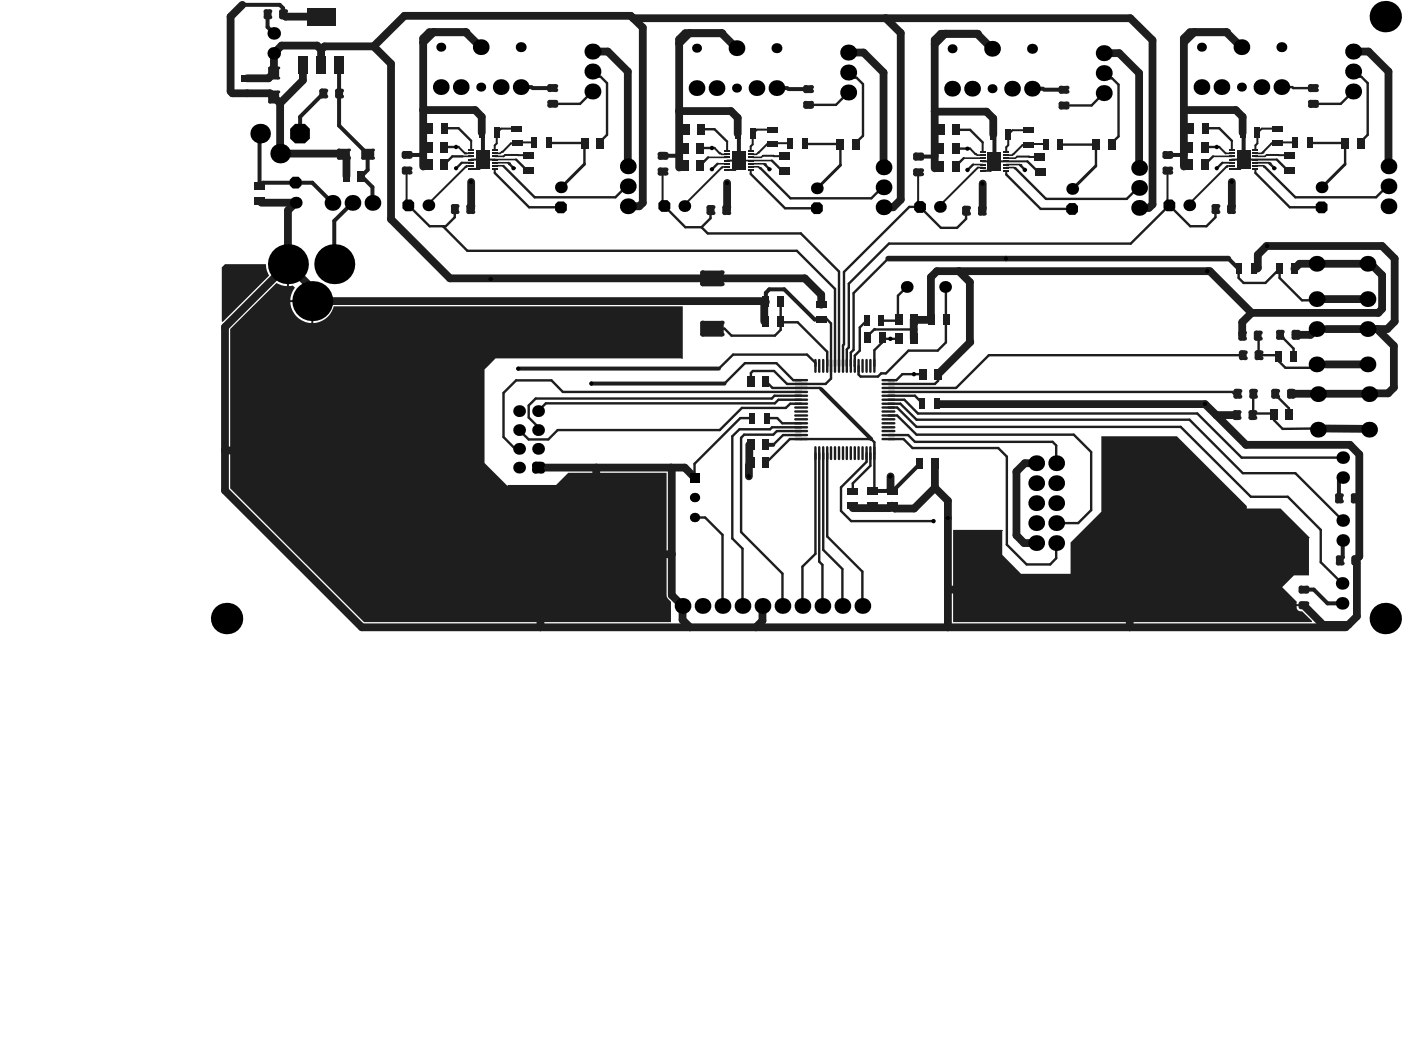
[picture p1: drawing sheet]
<svg xmlns="http://www.w3.org/2000/svg" width="149mm" height="111mm" viewBox="0 0 149 111" stroke-linecap="round" stroke-linejoin="round" font-family="sans-serif">
<g fill="#1e1e1e">
<path d="M23.5 28.3l.3-.4h4.3a2.11 2.11 0 0 0 .4 1.2l-4.9 4.9h-.1z"/>
<path d="M100.8 56h5.2l.1 .1-.1 .1v2.5l2 2h5.2v-3.3l3.3-3.3v-8h8l7.4 7.4v.3h3.6l3.1 3.1-.1 .1v3.9h-1.6l-1.3 1.2 1.6 1.5v.3h.7v.2h-.7a.48 .48 0 0 0 .5 .6l1.1 1v.1h-38z"/>
<path d="M30.4 27.9h.2v2.4l.4-.1 .2 .2v.1a2.23 2.23 0 0 0-.5 1.2h2.3v.1h.1v2.4a2.32 2.32 0 0 0 2.2-1.8h36.9v5.5h-19.8l-1.1 1.2v9.9l2.4 2.4 .1-.1h5l1.3-1.3h10.4v12.9l.2 .5 .3 .2v2.2h-32.5l-14.2-14.1v-16.9l5-4.9 .4 .3 .7 .1zM30.7 32a2.31 2.31 0 0 0 2.2 2.2v-2.2z"/>
</g>
<path d="M27.5 14.1v.1M30 .9v.6M31.7 12.4v1.7M35.9 9.9v3.4M35.9 6.9h.1M39.4 19.8v1.7M35.4 23.4v4.5M81 31v.9M81 47h.8M94.4 51.9h.1" fill="none" stroke="#1e1e1e" stroke-width=".42"/>
<path d="M29 5.6v2.1l-.6 .6M32 6.9v1.6M33.5 4.8l.5 .5v1.6M125.2 4.1v.4M94.4 53.5l.2 .3M145.6 41.6h-.1" fill="none" stroke="#1e1e1e" stroke-width=".82"/>
<g fill="none" stroke="#1e1e1e" stroke-width=".25">
<path d="M45.4 15.5h.1M48.8 17.2l-.5 .5M51 14l.1 .2M51.1 17.5l-.4 .4M53.8 17.3h.1M53.8 17.3l.5 .5M54.3 17.8h.1M55.7 18h.2M56.2 9.2l.1 .1M56.5 15.1v.1M58.1 15.1h.1M59.3 19.8h.1"/>
<path d="M62.7 7.6l.5 .5M72.4 15.7h.1M75.9 17.3l-.5 .5M78 14.2l.2 .1M78.2 17.6l-.5 .4M80.9 17.4h.1M80.9 17.4l.5 .5M81.4 17.9h.1M82.8 18.1h.2M83.3 9.3l.1 .1M85.2 15.1v.1M86.4 19.9h.1"/>
<path d="M89.7 7.7l.6 .5M99.4 15.7h.1M102.9 17.4l-.5 .5M105.1 14.2l.1 .1M105.2 17.6l-.4 .5M107.9 17.5h.1M107.9 17.5l.5 .5M108.4 18h.1M109.8 18.2h.2M110.3 9.4l.1 .1M113.4 20h.1M116.8 7.7l.5 .6"/>
<path d="M125.2 16.3v.1M125.8 15.5h.1M131.4 14l.2 .2M133.7 17.6h.1M134.8 17.8h.1M136.7 9.2l.1 .1M137 15.1v.1M138.6 15.1h.1M139.8 19.8h.1M142.3 15.1h.1M142.3 17.3v.1M143.1 7.6l.6 .5h.3"/>
<path d="M144 15v.1M66.2 21.7l.2 .1M74.2 24l.7 .7M79.6 39.2l-.2 .2v.9M86.3 38.4v.3M89.3 36.4l-.1 .1M89.8 36.7l-.2 .3M90.8 39.6l.2 .2M92.5 34.8h.1M93.3 21.8l.2 .1M93.3 36.2l-.8 .8M93.7 39.5h-.5l-.3 .3"/>
<path d="M94.2 35.8h.9M99.2 39.6v.7M100 30.3l.1 .1M100.1 36.2l-.9 .9M120.3 21.9l.2 .1M123.7 21.7h.1M135.1 37.6l.2 .1v.5M140.1 31.6l-.1 .2M146.7 21.7l.2 .1M56.9 45.1v.4M57.7 42.7l-.8 .8M62.5 40.6h.1"/>
<path d="M81.7 45.2l-.2 .2M82.2 44.2l.5 .6M83.9 40.2h.9M86.7 41l.2 .2M90.2 51.1v.8M91.7 47.9v.9M94 40.2h.8M94 43.9h.9M94 42.7h1.2M94 43.1h.9M96.1 46l.7 .7M111.3 46.7l.4 .4"/>
<path d="M130.3 41.5l.6 .5M132.6 41.7h.1M134.7 43.7l.1 .1M134.8 44.4l.9 1M134.9 41.6v.1M136.4 43.2v.6"/>
</g>
<g fill="none" stroke="#1e1e1e" stroke-width=".21">
<path d="M48.5 15.5l.8 .7M49.3 17.6h.1M52.3 18v.3M52.5 14v1.2M53.4 16.4h1.4M53.8 17.2v.1M54.8 15.1l-.1 .1h-.7M66.3 19.7h.1M75.6 15.7l.6 .5M76.3 17.7h.1M79.4 15.5v.4M79.4 18v.4"/>
<path d="M80.7 16.5h1.2M93.3 19.8h.2M102.6 15.7l.7 .6M106.4 15.6v.4M106.4 18.1v.4M107.2 16.3h.1M107.6 16.6h1.3M120.4 19.9h.1M129.7 17.6h.1M133 14v1.2M133.6 16.1h.1M135.2 16.4h.1"/>
<path d="M135.3 15.1l-.2 .1M146.7 19.7h.2M123.5 21.5l.2 .2M123.7 21.7h.1"/>
</g>
<g fill="none" stroke="#1e1e1e" stroke-width=".17">
<path d="M49.3 16.2h.1M49.4 17.6h-.1M53.1 16.1l-.2 .1h-.6M76.2 16.2l.1 .1M76.5 17.7h-.1M79.4 17.6h.8M80.2 16.1l-.2 .2h-.4M80.7 16.5l-.2 .1M80.8 17.3l.1 .1M103.3 16.3l.1 .1M106.4 17.7h.9M107.2 16.3l-.1 .1h-.7"/>
<path d="M107.9 17.4v.1M129.7 16.2h.6M130.3 17.6h-.5h-.1M133.6 16.1l-.1 .1M133.6 17.5l.1 .1M134 16.4l-.2 .1"/>
</g>
<path d="M134.2 17.2l.1 .1" fill="none" stroke="#1e1e1e" stroke-width=".19"/>
<circle cx="45.9" cy="3.4" r=".41" fill="#1e1e1e"/>
<path d="M45.4 3.4h.5" fill="none" stroke="#1e1e1e" stroke-width=".82"/>
<path d="M47.9 16.5l-.9 .9M46.9 23.9h.3" fill="none" stroke="#1e1e1e" stroke-width=".25"/>
<circle cx="49.2" cy="3.4" r=".41" fill="#1e1e1e"/>
<path d="M51.1 16.9v.6M63.5 8.1l.7 .7M74.9 16.6l-.8 .9" fill="none" stroke="#1e1e1e" stroke-width=".25"/>
<path d="M51 12.4v1.6M72.5 3.5h.4M68 21.5l-.4 .3M71 49.5h.1M71.1 58.6v4.3M57.2 65.3v1" fill="none" stroke="#1e1e1e" stroke-width=".82"/>
<path d="M52.5 15.2l-.2 .2v.4M53 13.6l-.5 .4" fill="none" stroke="#1e1e1e" stroke-width=".21"/>
<circle cx="76.3" cy="3.5" r=".41" fill="#1e1e1e"/>
<g fill="none" stroke="#1e1e1e" stroke-width=".25">
<path d="M78.2 17v.6M83.6 15.1v.2M90.6 8.2l.7 .7M82.6 31.9v3M87.4 33.7l.5 .5M87.5 37.2v1.5M87.9 38.7v1.3l-.6 .6M89.6 37v1.7M90.3 37l-.3 .3v1.4M90.8 38.7v.9M91.7 33.9l-.7 .7M92.5 37v1.7"/>
<path d="M93.3 35.7v.5M95 31.3v2.6M100.1 30.4v5.8M78.2 45.4l-.7 .7M81 40.3l.7 .7M89 51.5v2.5l1 1.1M92.5 46.8v1.1"/>
</g>
<path d="M78 12.5v1.7M80.8 31.9v2.1M80.9 31.8l.1 .1M96.7 33.8v2M79.3 47v2" fill="none" stroke="#1e1e1e" stroke-width=".82"/>
<path d="M80.1 13.7l-.5 .5v1.1l-.2 .2M81.9 15.1l-.2 .2h-.6M97.1 18.2v3.5" fill="none" stroke="#1e1e1e" stroke-width=".21"/>
<path d="M81.4 30.6l-.4 .4" fill="none" stroke="#1e1e1e" stroke-width=".42"/>
<circle cx="100" cy="3.6" r=".41" fill="#1e1e1e"/>
<path d="M99.5 3.6h.5" fill="none" stroke="#1e1e1e" stroke-width=".82"/>
<path d="M101.9 16.7l-.8 .9" fill="none" stroke="#1e1e1e" stroke-width=".25"/>
<circle cx="103.4" cy="3.6" r=".41" fill="#1e1e1e"/>
<g fill="none" stroke="#1e1e1e" stroke-width=".25">
<path d="M44.8 16.3l-.1 .1M47.9 16.5h1M48.5 13.6l1.3 1.3M54.6 16.9l1.1 1.1M61.8 15.1h.1M61.8 17.3v.1M62.7 9.7l-1.3 1.3M63.2 8.1h.3M64.2 8.8v5.5l-.7 .7v.1M66.3 19.7l-1.2 1.2M71.8 16.4v.1M75.6 13.7l1.3 1.3"/>
<path d="M80.4 17.8h.1M81.7 17l1.1 1.1M88.9 15.2h.1M88.9 17.4v.1M89.7 9.8l-1.3 1.3M90.3 8.2h.3M91.3 8.9v5.5l-.8 .7v.1M93.3 19.8l-1.1 1.2M98.9 16.5l-.1 .1M102.6 13.7l1.3 1.4M105.2 17.1v.5M107.4 17.8h.1"/>
<path d="M108.7 17.1l1.1 1.1M110.6 15.2v.2M112.2 15.2v.1M115.9 15.3h.1M115.9 17.5v.1M116.8 9.8l-1.3 1.4M117.3 8.3h.3l.7 .7v5.4l-.7 .7v.2M120.4 19.9l-1.2 1.1M128.3 16.5l-.8 .9M129.3 17.2l-.5 .5M131.6 16.9v.6l-.4 .4M134.3 17.3h.1"/>
<path d="M134.3 17.3l.5 .5M135.5 9.2h1.2M136.2 18h.2M136.8 9.3h2.1M138.9 11h2.9M142.3 15.1v2.2M144.7 14.3l-.7 .7M45.4 23.9h1.5M56 21.9h3.3M72.5 24h1.7M75.3 34.8h1.3l.8 .7M77.6 37.5l-1.6 1.5"/>
<path d="M78.8 38.4l-2.2 2.2M81.9 39.2l1.4 1.4h4M82.1 38.4l1.8 1.8M82.6 34.9l-.6 .6M82.7 34.1h1.7M83 22h3.4M85.4 37.5l.9 .9M86.8 33.7h.6M87.9 34.2v4.5M88.3 30.6v8.1M89.2 36.5v2.2M89.3 28.8v7.6"/>
<path d="M89.8 30v6.7M90.3 31v6M91 34.6v2.5l-.6 .5v1.1M91 39.8h1.9M92.5 34.8l-.7 .8M93.5 35.8h.7M95.9 30.3l-.9 1M96.1 37.1h3.1M96.2 21.9h1.1M97.3 21.9h.1M97.7 39.6h-2.2l-.7 .6M99.5 24.1h1.7"/>
<path d="M102.2 22.3v.8M110.1 22.1h3.3M125.9 23.9h1.7M128.6 22.1v.9M131 29.4l.6 .5h2.3M133.1 35.5v.1v2h2M135.3 38.2l.7 .7M135.4 28.4v1M136.4 21.9h3.4M136.8 36.9v.8M137.7 31.8h2.3M139.3 34.8h1"/>
<path d="M140.3 38.5l-.4 .4M54.6 40.2h3.7l1.2 1.3M54.9 45.5l1 1h2.1l1-1M54.9 47.5h-.1v.3M56.7 42.2l-.8 .7v1.3l1 .9M74.6 54.7l1.8 1.9v7.5M77.5 46.1v10.9l1 1M78.3 44.2h1.2M78.7 46l-.3 .3v10M81.7 45.2h3.1M81.7 41h5M82.7 44.8h2.1"/>
<path d="M83.6 46.4h1.2M84.8 46h-2l-1 1M84.8 45.6h-2.6l-.4 .4M84.8 42.7h-1.2l-.5 .4M84.8 42.3h-2.5l-.3 .4M84.8 41.9h-2.9l-.2 .3M86.3 47.9v10.7l-1.4 1.3v4.2M86.7 47.9v11.5l.3 .3M87.5 47.9v8.8M92.1 47.9v1.4M92.2 46.4l.3 .4M92.5 47.9v4"/>
<path d="M94.9 43.9l2.1 2.1M95.6 46.4l.9 1M96.8 41.9l.8 .8M99.2 40.3l-.3 .3M105.6 47.4l.9 .9v9.3M111.7 57.4v1.6l-.6 .7h-2.5M111.7 47.1v1.9M111.7 55.3h2.4M115.4 47.8v6.2M132.6 41.7v2h2.1M134.8 43.8v.6M139.5 45.3l-3.8 .1"/>
<path d="M139.7 56v3.5M82.8 60.7v3.4M89.1 60.2v3.9M91.2 60.5v3.6"/>
</g>
<g fill="none" stroke="#1e1e1e" stroke-width=".82">
<path d="M24.4 9.7l.2 .2h1.5M25.6 .5l-1.2 1.3M28.6 9.9l1 1M29.8 4.8l-.8 .8M30 1.5l.2 .3M34.3 4.9h5.2M36.3 16.2l.4 .4M45.4 3.4l-.6 .7v.4l1.1-1.1M49.2 3.4l1.7 1.6M49.8 19.2v2.9M50.3 11.6l.7 .8M62.7 5.5h1.6l2.1 2.1"/>
<path d="M66.7 1.7l.3 .2M68 2.9v18.6M72.5 3.5l-.7 .7v.4l1.1-1.1M76.3 3.5l1.6 1.6M76.9 19.3v2.9M77.3 11.7l.7 .8M89.7 5.6h1.7l2.1 2.1M99.5 3.6l-.6 .6v.5l1.1-1.1M103.4 3.6l1.5 1.6M103.9 19.4v2.9M104.4 11.8l.7 .7v1.7M116.8 5.6h1.6l2.1 2.1"/>
<path d="M121.9 4.3v17.3l-.4 .4M125.2 4.5v13.1M130.3 19.2v2.9M146.9 7.6v10M23.8 34.6v17.3M27.6 21.4h3.7l-.8 .9v5.6M33 30.5v1.3M86.9 31.2v1M99.1 28.7l-.6 .6v4.5h-1.8M102.6 36.2h.1M127.7 28.7h.3M133.1 28.3l-.1 .1"/>
<path d="M137.5 27.9l-.6 .5M144.7 27.9h.3M145.7 34.8h1.1M147.4 36.6v4.4l-.6 .6h-1.2M23.8 47.6h1.8M71 49.5h1.4M71.1 49.5v9.1h-1.8M79.2 49.2v1.2M90.2 53.7h3.9M96.7 53.8l2.2-2.2 1.4 1.4v1.8M143.5 59.4v5.8M143.8 48.1v10.8l-.4 .4"/>
<path d="M72.2 64.1v1.5l.8 .7M80.7 64.1v1.6l-.7 .6M119.5 65.3v1"/>
</g>
<g fill="none" stroke="#1e1e1e" stroke-width=".21">
<path d="M43 18v3.5l.2 .2M48.8 17.2h1M49.8 17.9h.9M49.8 16.9h2.5M49.8 14.9v.9M53.1 16.1h.1M53.2 17.5l.1 .1M53.4 16.4l-.1 .1M54.8 16.4h1.1M54.8 15.1h1.7M70.1 18.1v3.5l.2 .2M76.9 18h.8"/>
<path d="M76.9 17h1.3M76.9 15v.9M80.2 16.1h.1M81.9 16.5h1.1M81.9 15.1h1.7M103.9 18.1h.9M103.9 17.1h1.3M103.9 15.1v.9M107.1 13.8l-.4 .4v1.2l-.3 .2M108.9 16.6h1.1M110.6 15.2h-1.7l-.1 .2h-.6M123.5 18v3.5"/>
<path d="M129 15.5l.7 .7M130.3 14.9v.9M130.3 17.9h.9M130.3 16.9h4.8M132.8 18v.3M133.5 13.6l-.5 .4M134.5 15.2h.6M97.1 21.7l.2 .2M97.3 21.9h.1"/>
</g>
<g fill="none" stroke="#1e1e1e" stroke-width=".42">
<path d="M27.5 14.2v5.5l.3-.4h5.2M28.3 1.5v1.4l.7 .6M29.6 .5l.4 .4M35.9 6.9v3M38.9 16.3v1.7l-.7 .6 1.2 1.2M43 16.4h1.7M51.1 14.2v2.7M55.1 9.2h1.1M56.3 9.3h2.1M70.1 16.5h1.7M78.2 14.3v2.7M82.1 9.3h1.2"/>
<path d="M83.4 9.4h2.1M97.1 16.6h1.7M105.2 14.3v2.8M109.2 9.4h1.1M110.4 9.5h2.1M123.5 16.4h1.7M131.6 14.2v2.7M81.4 30.6h1.6l3.2 3.2h.7M92.5 51.9h1.9M142 57.2v1.7l-.3 .4M142 50.5l-.4 .4v1.8M137.9 62.4h1.1"/>
</g>
<g fill="none" stroke="#1e1e1e" stroke-width=".17">
<path d="M48.9 16.5h.9M49.3 16.2h.5M49.4 17.6h.4M52.3 17.2h1.5M52.3 17.5h.9M52.3 16.5h1M74.9 16.6h2M75.9 17.3h1M76.3 16.3h.6M76.5 17.7h.4M79.4 17.3h1.4M79.6 16.6h.9"/>
<path d="M80.2 17.6l.2 .2M101.9 16.7h2M102.9 17.4h1M103.4 16.4h.5M103.4 17.7h.5M106.4 17.4h1.5M107.3 17.7l.1 .1M107.6 16.6l-.2 .1h-1M132.8 17.5h.8M132.8 16.2h.7M132.8 16.5h1"/>
</g>
<path d="M129.3 17.2h1M132.8 17.2h1.4" fill="none" stroke="#1e1e1e" stroke-width=".19"/>
<circle cx="126.3" cy="3.4" r=".41" fill="#1e1e1e"/>
<path d="M125.2 4.1l.7-.7h.4l-1.1 1.1M129.7 3.4l1.6 1.6M130.7 11.6l.7 .8v1.6M132.4 33.1l-1 1v1.4M134 26l-.9 .9v1.4" fill="none" stroke="#1e1e1e" stroke-width=".82"/>
<path d="M129 13.6l1.3 1.3M131 28.4v1" fill="none" stroke="#1e1e1e" stroke-width=".25"/>
<path d="M129.9 27.3l1.1 1.1" fill="none" stroke="#1e1e1e" stroke-width=".42"/>
<path d="M133 15.2l-.2 .2v.4M133.5 13.6h1.6" fill="none" stroke="#1e1e1e" stroke-width=".21"/>
<circle cx="129.7" cy="3.4" r=".41" fill="#1e1e1e"/>
<g fill="none" stroke="#1e1e1e" stroke-width=".82">
<path d="M24.4 1.8v7.9M26.1 9.9h2.5M26.1 8.3h2.3M29.8 4.8h3.7M30.2 1.8h3.8M32 8.5l-2.4 2.4v5.3h6.7M34.3 4.9l-.3 .4M36.7 16.6v2M44.8 4.5v13.1M44.8 11.6h5.5M45.9 3.4h3.3M66.4 7.6v10"/>
<path d="M66.7 1.7h-23.9l-3.3 3.2 1.9 1.8v16.5l6.2 6.2h37.5l1.8 1.8M68 2.9l-1-1h52.6l2.3 2.4M71.8 4.6v13.1M71.8 11.7h5.5M72.9 3.5h3.4M93.5 7.7v10M93.7 1.9l1.6 1.6v17.6l-.8 .8h-1M98.9 4.7v13.1M98.9 11.8h5.5M100 3.6h3.4M120.5 7.7v10.1M125.2 11.6h5.5"/>
<path d="M126.3 3.4h3.4M143.1 5.5h1.7l2.1 2.1M33 30.5l-2.5-2.6-6.7 6.7M33 31.8h47.9M66.4 21.8h1.2M99.1 28.7h28.6M101.4 28.7l1.2 1.1v6.4M102.6 36.2l-3.4 3.4M120.5 22h1M134 26h12.2l1.3 1.3v6.7l-.7 .8M137.5 27.9h7.2M139.3 34.8l-.7 .6h-1.6"/>
<path d="M140.1 31.6h4.5M140.3 34.8h5.4l1.7 1.8M140.3 38.5h4.5M145 27.9l1.2 1.2v3.6l-.4 .4h-13.4l-4.4-4.4M23.8 51.9l14.5 14.4h104.1M56.9 49.5h14.1M63.1 49.5v1.8M72.4 49.5l1.1 1M94.2 50.4v1.4l.2 .1M94.4 53.5l-.3 .2M94.6 53.8h2.1M98.9 49.1v2.5"/>
<path d="M99.2 42.7h28.3l1.2 1.2M100.3 54.8v11.5M109.6 49h-1.2l-.9 .9v6.7l.8 .8h1.3M128.7 43.9l3.1 3.1h11l1 1.1M128.7 43.9h2.1M136.6 41.6h8.9M139.5 45.3l5.3 .1M71.1 62.9l1.1 1.2M100.3 62.4h1M137.9 64l2.1 2.1h2.6l.9-.9"/>
</g>
<g fill="none" stroke="#1e1e1e" stroke-width=".25">
<path d="M47 15.5h1.5M47.1 13.6h1.4M52.3 18.3l3.7 3.6M53.3 17.6l3.3 3.3h8.5M58.1 15.1h3.7M58.4 11h3M61.8 15.1v2.2l-2.5 2.5M61.8 17.4l-2.4 2.4M74.1 15.7h1.5M74.1 13.7h1.5M79.4 18.4l3.6 3.6M80.4 17.8l3.2 3.2h8.6"/>
<path d="M85.2 15.2h3.7v2.2l-2.5 2.5M85.5 11.1h2.9M88.9 17.5l-2.4 2.4M101.1 15.7h1.5M101.2 13.7h1.4M106.4 18.5l3.7 3.6M107.4 17.8l3.2 3.2h8.6M112.2 15.3h3.7v2.2l-2.5 2.5M112.5 11.2h3M115.9 17.6l-2.4 2.4M127.5 15.5h1.5M127.5 13.6h1.5"/>
<path d="M132.8 18.3l3.6 3.6M133.8 17.6l3.2 3.3h8.6l1.1-1.2M135.1 16.9l1.1 1.1M138.6 15.1h3.7M142.3 17.4l-2.4 2.4M142.3 17.3l-2.5 2.5M143.1 9.7l-1.3 1.3M144 8.1l.7 .7v5.5M43.2 21.7l2.2 2.2M46.9 23.9l2.5 2.6h34.9l4 4.1M48.1 22.1v.9l-.9 .9M70.3 21.8l2.2 2.2"/>
<path d="M74.9 24.7h9.8l4.1 4v10M75.2 22.2v.9l-1 .9M77.4 35.5h4.6M77.6 37.5h7.8M78.8 38.4h3.3M79.6 39.2h2.3M84.4 34.1l3.1 3.1M92.6 34.8h4.1M93.2 33.9h1.8M94 27.3l-3.7 3.7M96.1 37.1l-2.4 2.4M96.2 21.9l-6.9 6.9"/>
<path d="M97.3 21.9l2.2 2.2M102.2 23.1l-1 1M125.9 23.9l-2.2-2.2-4.1 4.1h-25.6l-4.2 4.2M128.6 23l-1 .9M131.5 37.6h-26.9l-3.5 3.4h-7.1M135.4 29.4l2.3 2.4M135.4 28.4l-1.5 1.5M135.4 35.4l1.4 1.5M136 38.9h3.9M54.6 40.2l-1.3 1.4v4.6l1.5 1.6M56.7 42.2h25M57.7 42.7h24.3"/>
<path d="M59.5 41.5h25.3M73.5 54.7h1.1M78.2 45.4h3.3M78.3 44.2l-4.8 4.9v1.4M78.4 56.3l4.4 4.4M78.5 58v6.1M78.7 46h3.1M81.1 44.2h1.1M83.1 43.1h-4.6l-2.4 2.4h-17.1M83.6 46.4l-2.6 2.6M84.8 46.4h7.4M87 59.7v4.4"/>
<path d="M87.1 47.9v10.3l2 2M87.5 56.7l3.7 3.8M90 55.1h8.8M91.7 48.8l-2.7 2.7M92.1 49.3l-1.9 1.8M94 42.3h1.7l1.4 1.4h29.6l4.6 4.7h10.7M94 46.4h1.6M94 46h2.1M94 41.9h2.8M94 40.6h4.9M94 41.5h36.3M94.9 43.1l2.1 2h27.9l7.4 7.4h3.9l3.5 3.5"/>
<path d="M95.2 42.7l1.8 1.7h28.8l5.7 5.6h5.5l5 5.1M96.5 47.4h9.1M96.8 46.7h14.5M97 46h16.6l1.8 1.8M106.5 57.6l2.1 2.1M115.4 54l-1.3 1.3M134.9 41.7l1.5 1.5M139.7 59.5l2.3 2.2"/>
</g>
<path d="M25.6 .5h4M33 19.3l2.2 2.2M34.2 9.9l-2.5 2.5M35.9 13.3l3 3M37.3 21.5l-1.9 1.9M54.8 39h21.2M62.6 40.6h14M86.9 41.2l5.3 5.2M97.3 49.1l-2.8 2.8M139 62.4l1.4 1.4h1.6" fill="none" stroke="#1e1e1e" stroke-width=".42"/>
<g fill="none" stroke="#1e1e1e" stroke-width=".21">
<path d="M49.3 17.6l-4 4M53 13.6h1.7M54 15.2l-.8 .9M76.3 17.7l-3.9 4M80.1 13.7h1.6M81.1 15.3l-.8 .8M103.4 17.7l-4 4M105.2 17.1h3.5M107.1 13.8h1.7M108.2 15.4l-1 .9M129.7 17.6l-3.9 4M134 16.4h1.2"/>
<path d="M134.5 15.2l-.9 .9M135.3 16.4h1.1M135.3 15.1h1.7"/>
</g>
<path d="M52.3 16.9h2.3M78.2 17h3.5M128.3 16.5h2" fill="none" stroke="#1e1e1e" stroke-width=".17"/>
<path d="M94 27.3h35.9" fill="none" stroke="#1e1e1e" stroke-width=".59"/>
<g fill="#000">
<circle cx="27.5" cy="14.1" r="1.04"/>
<circle cx="29" cy="3.5" r=".67"/>
<circle cx="29" cy="5.6" r=".67"/>
<circle cx="29.6" cy="16.2" r="1.04"/>
<circle cx="46.6" cy="9.2" r=".83"/>
<circle cx="46.6" cy="5" r=".48"/>
<circle cx="48.2" cy="15.6" r=".23"/>
<circle cx="48.2" cy="17.8" r=".22"/>
<circle cx="48.7" cy="9.2" r=".83"/>
<circle cx="49.8" cy="19.2" r=".23"/>
<circle cx="50.9" cy="5" r=".83"/>
<circle cx="50.9" cy="9.2" r=".48"/>
<circle cx="53" cy="9.2" r=".83"/>
<circle cx="54.3" cy="17.8" r=".23"/>
<circle cx="55.1" cy="9.2" r=".83"/>
<circle cx="55.1" cy="5" r=".53"/>
<circle cx="59.3" cy="19.8" r=".62"/>
<circle cx="62.7" cy="5.5" r=".85"/>
<circle cx="62.7" cy="9.7" r=".85"/>
<circle cx="62.7" cy="7.6" r=".85"/>
<circle cx="66.4" cy="19.7" r=".83"/>
<circle cx="66.4" cy="17.6" r=".83"/>
<circle cx="73.7" cy="9.3" r=".83"/>
<circle cx="73.7" cy="5.1" r=".48"/>
<circle cx="75.3" cy="15.7" r=".23"/>
<circle cx="75.3" cy="17.9" r=".23"/>
<circle cx="75.8" cy="9.3" r=".83"/>
<circle cx="76.9" cy="19.3" r=".23"/>
<circle cx="77.9" cy="5.1" r=".83"/>
<circle cx="77.9" cy="9.3" r=".48"/>
<circle cx="80" cy="9.3" r=".83"/>
<circle cx="81.4" cy="17.9" r=".22"/>
<circle cx="82.1" cy="9.3" r=".83"/>
<circle cx="82.1" cy="5.1" r=".53"/>
<circle cx="86.4" cy="19.9" r=".62"/>
<circle cx="89.7" cy="7.7" r=".85"/>
<circle cx="89.7" cy="5.6" r=".85"/>
<circle cx="89.7" cy="9.8" r=".85"/>
<circle cx="93.5" cy="17.7" r=".83"/>
<circle cx="93.5" cy="19.8" r=".83"/>
<circle cx="100.7" cy="9.4" r=".83"/>
<circle cx="100.7" cy="5.2" r=".48"/>
<circle cx="102.3" cy="18" r=".23"/>
<circle cx="102.3" cy="15.7" r=".23"/>
<circle cx="102.8" cy="9.4" r=".83"/>
<circle cx="103.9" cy="19.4" r=".22"/>
<circle cx="104.9" cy="9.4" r=".48"/>
<circle cx="104.9" cy="5.2" r=".83"/>
<circle cx="107.1" cy="9.4" r=".83"/>
<circle cx="108.4" cy="18" r=".23"/>
<circle cx="109.2" cy="9.4" r=".83"/>
<circle cx="109.2" cy="5.2" r=".53"/>
<circle cx="113.4" cy="20" r=".62"/>
<circle cx="116.8" cy="7.7" r=".85"/>
<circle cx="116.8" cy="5.6" r=".85"/>
<circle cx="116.8" cy="9.8" r=".85"/>
<circle cx="120.5" cy="17.8" r=".83"/>
<circle cx="120.5" cy="19.9" r=".83"/>
<circle cx="127.1" cy="9.2" r=".83"/>
<circle cx="127.1" cy="5" r=".48"/>
<circle cx="128.7" cy="15.6" r=".23"/>
<circle cx="128.7" cy="17.8" r=".22"/>
<circle cx="129.2" cy="9.2" r=".83"/>
<circle cx="130.3" cy="19.2" r=".23"/>
<circle cx="131.3" cy="9.2" r=".48"/>
<circle cx="131.3" cy="5" r=".83"/>
<circle cx="133.4" cy="9.2" r=".83"/>
<circle cx="134.8" cy="17.8" r=".23"/>
<circle cx="135.5" cy="9.2" r=".83"/>
<circle cx="135.5" cy="5" r=".53"/>
<circle cx="139.8" cy="19.8" r=".62"/>
<circle cx="143.1" cy="9.7" r=".85"/>
<circle cx="143.1" cy="7.6" r=".85"/>
<circle cx="143.1" cy="5.5" r=".85"/>
<circle cx="146.5" cy="1.8" r="1.66"/>
<circle cx="146.9" cy="17.6" r=".83"/>
<circle cx="146.9" cy="19.7" r=".83"/>
<circle cx="30.5" cy="27.9" r="2.11"/>
<circle cx="31.3" cy="21.4" r=".62"/>
<circle cx="33" cy="31.8" r="2.11"/>
<circle cx="35.2" cy="21.5" r=".83"/>
<circle cx="35.4" cy="27.9" r="2.11"/>
<circle cx="37.3" cy="21.5" r=".83"/>
<circle cx="39.4" cy="21.5" r=".83"/>
<circle cx="45.3" cy="21.7" r=".62"/>
<circle cx="51.9" cy="29.5" r=".23"/>
<circle cx="54.8" cy="39" r=".22"/>
<circle cx="66.4" cy="21.8" r=".83"/>
<circle cx="72.4" cy="21.8" r=".62"/>
<circle cx="93.5" cy="21.9" r=".83"/>
<circle cx="94.2" cy="35.8" r=".23"/>
<circle cx="95.9" cy="30.3" r=".62"/>
<circle cx="96.7" cy="39.6" r=".23"/>
<circle cx="99.4" cy="21.9" r=".62"/>
<circle cx="100" cy="30.3" r=".62"/>
<circle cx="106.4" cy="27.4" r=".23"/>
<circle cx="120.5" cy="22" r=".83"/>
<circle cx="125.8" cy="21.7" r=".62"/>
<circle cx="127.7" cy="28.7" r=".23"/>
<circle cx="134" cy="26" r=".23"/>
<circle cx="139.3" cy="34.8" r=".83"/>
<circle cx="139.3" cy="31.6" r=".83"/>
<circle cx="139.3" cy="27.9" r=".83"/>
<circle cx="139.3" cy="38.5" r=".83"/>
<circle cx="144.7" cy="27.9" r=".83"/>
<circle cx="144.7" cy="38.5" r=".83"/>
<circle cx="144.7" cy="31.6" r=".83"/>
<circle cx="144.7" cy="34.8" r=".83"/>
<circle cx="146.9" cy="21.8" r=".83"/>
<circle cx="54.9" cy="45.5" r=".62"/>
<circle cx="54.9" cy="43.5" r=".62"/>
<circle cx="54.9" cy="47.5" r=".62"/>
<circle cx="54.9" cy="49.5" r=".62"/>
<circle cx="56.6" cy="49.2" r=".32"/>
<circle cx="56.6" cy="49.8" r=".32"/>
<circle cx="56.9" cy="47.5" r=".62"/>
<circle cx="56.9" cy="43.5" r=".62"/>
<circle cx="56.9" cy="45.5" r=".62"/>
<circle cx="57.2" cy="49.8" r=".32"/>
<circle cx="57.2" cy="49.2" r=".32"/>
<circle cx="62.5" cy="40.6" r=".23"/>
<circle cx="73.5" cy="52.6" r=".5"/>
<circle cx="73.5" cy="54.7" r=".5"/>
<circle cx="79.2" cy="50.4" r=".23"/>
<circle cx="94.2" cy="50.4" r=".23"/>
<circle cx="98.8" cy="55.1" r=".23"/>
<circle cx="100.3" cy="54.8" r=".23"/>
<circle cx="109.6" cy="49" r=".83"/>
<circle cx="109.6" cy="51.1" r=".83"/>
<circle cx="109.6" cy="53.2" r=".83"/>
<circle cx="109.6" cy="55.3" r=".83"/>
<circle cx="109.6" cy="57.4" r=".83"/>
<circle cx="111.7" cy="51.1" r=".83"/>
<circle cx="111.7" cy="49" r=".83"/>
<circle cx="111.7" cy="57.4" r=".83"/>
<circle cx="111.7" cy="53.2" r=".83"/>
<circle cx="111.7" cy="55.3" r=".83"/>
<circle cx="127.5" cy="42.7" r=".22"/>
<circle cx="139.4" cy="45.4" r=".83"/>
<circle cx="139.4" cy="41.7" r=".83"/>
<circle cx="142" cy="55.1" r=".67"/>
<circle cx="142" cy="57.2" r=".67"/>
<circle cx="142" cy="48.4" r=".67"/>
<circle cx="142" cy="50.5" r=".67"/>
<circle cx="144.8" cy="45.4" r=".83"/>
<circle cx="144.8" cy="41.7" r=".83"/>
<circle cx="24" cy="65.4" r="1.66"/>
<circle cx="72.2" cy="64.1" r=".83"/>
<circle cx="74.3" cy="64.1" r=".83"/>
<circle cx="76.4" cy="64.1" r=".83"/>
<circle cx="78.5" cy="64.1" r=".83"/>
<circle cx="80.7" cy="64.1" r=".83"/>
<circle cx="82.8" cy="64.1" r=".83"/>
<circle cx="84.9" cy="64.1" r=".83"/>
<circle cx="87" cy="64.1" r=".83"/>
<circle cx="89.1" cy="64.1" r=".83"/>
<circle cx="91.2" cy="64.1" r=".83"/>
<circle cx="142" cy="63.8" r=".67"/>
<circle cx="142" cy="61.7" r=".67"/>
<circle cx="146.5" cy="65.4" r="1.66"/>
</g>
<g fill="#000">
<path d="M30.6 19l.4-.3h.6l.3 .3v.6l-.3 .3h-.6l-.4-.3z" fill-rule="evenodd"/>
<path d="M30.7 13.6l.5-.5h1.1l.5 .5v1.1l-.5 .5h-1.1l-.5-.5z" fill-rule="evenodd"/>
<path d="M42.6 21.4l.3-.3h.6l.3 .3v.6l-.3 .3h-.6l-.3-.3z" fill-rule="evenodd"/>
<path d="M58.7 21.6l.3-.3h.6l.4 .3v.6l-.4 .4h-.6l-.3-.4z" fill-rule="evenodd"/>
<path d="M69.6 21.5l.4-.3h.6l.3 .3v.6l-.3 .3h-.6l-.4-.3z" fill-rule="evenodd"/>
<path d="M86.1 21.4h.6l.3 .3v.6l-.3 .3h-.6l-.3-.3v-.6z" fill-rule="evenodd"/>
<path d="M96.7 21.6l.3-.3h.6l.3 .3v.6l-.3 .3h-.6l-.3-.3z" fill-rule="evenodd"/>
<path d="M112.8 21.8l.3-.3h.6l.3 .3v.6l-.3 .3h-.6l-.3-.3z" fill-rule="evenodd"/>
<path d="M123.1 21.4l.3-.3h.6l.3 .3v.6l-.3 .3h-.6l-.3-.3z" fill-rule="evenodd"/>
<path d="M139.2 21.6l.3-.3h.6l.3 .3v.6l-.3 .4h-.6l-.3-.4z" fill-rule="evenodd"/>
<path d="M56.3 49.1l.3-.3h.6l.3 .3v.7l-.3 .3h-.6l-.3-.3z" fill-rule="evenodd"/>
<path d="M73 50h1v1h-1z" fill-rule="evenodd"/>
</g>
<path d="M38.2 15.9l.2-.2h1l.2 .2v.9l-.2 .1h-1l-.2-.1z" fill-rule="evenodd" fill="#1e1e1e"/>
<path d="M38.3 16.7h.1M38.3 15.9h.1M39.4 16.7h.1M39.4 15.9h.1" fill="none" stroke="#1e1e1e" stroke-width=".3"/>
<g fill="#1e1e1e">
<path d="M52 17.8h.6v.2h-.6z" fill-rule="evenodd"/>
<path d="M52 17.4h.6v.2h-.6z" fill-rule="evenodd"/>
<path d="M52 17.1h.6v.2h-.6z" fill-rule="evenodd"/>
<path d="M52 16.8h.6v.2h-.6z" fill-rule="evenodd"/>
<path d="M52 16.5h.6v.1h-.6z" fill-rule="evenodd"/>
<path d="M52 16.1h.6v.2h-.6z" fill-rule="evenodd"/>
<path d="M52 15.8h.6v.2h-.6z" fill-rule="evenodd"/>
<path d="M55.4 17.6h1.1v.8h-1.1z" fill-rule="evenodd"/>
<path d="M55.4 16.1h1.1v.7h-1.1z" fill-rule="evenodd"/>
<path d="M79.1 17.9h.6v.2h-.6z" fill-rule="evenodd"/>
<path d="M79.1 17.6h.6v.1h-.6z" fill-rule="evenodd"/>
<path d="M79.1 17.2h.6v.2h-.6z" fill-rule="evenodd"/>
<path d="M79.1 16.6h.6v.1h-.6z" fill-rule="evenodd"/>
<path d="M79.1 16.2h.6v.2h-.6z" fill-rule="evenodd"/>
<path d="M79.1 15.9h.6v.2h-.6z" fill-rule="evenodd"/>
<path d="M82.4 17.7h1.1v.8h-1.1z" fill-rule="evenodd"/>
<path d="M82.5 16.1h1v.8h-1z" fill-rule="evenodd"/>
<path d="M106.1 18h.6v.1h-.6z" fill-rule="evenodd"/>
<path d="M106.1 17.6h.6v.2h-.6z" fill-rule="evenodd"/>
<path d="M106.1 17.3h.6v.2h-.6z" fill-rule="evenodd"/>
<path d="M106.1 16.6h.6v.2h-.6z" fill-rule="evenodd"/>
<path d="M106.1 16.3h.6v.2h-.6z" fill-rule="evenodd"/>
<path d="M106.1 16h.6v.2h-.6z" fill-rule="evenodd"/>
<path d="M109.5 17.8h1.1v.7h-1.1z" fill-rule="evenodd"/>
<path d="M109.5 16.2h1v.8h-1z" fill-rule="evenodd"/>
<path d="M123 17.8l.2-.2h.6l.2 .2v.4l-.2 .3h-.6l-.2-.3z" fill-rule="evenodd"/>
<path d="M123 16.2l.2-.2h.6l.2 .2v.4l-.2 .2h-.6l-.2-.2z" fill-rule="evenodd"/>
<path d="M130 17.1h.6v.2h-.6z" fill-rule="evenodd"/>
<path d="M130 17.4h.6v.2h-.6z" fill-rule="evenodd"/>
<path d="M130 17.8h.6v.2h-.6z" fill-rule="evenodd"/>
<path d="M130 15.8h.6v.2h-.6z" fill-rule="evenodd"/>
<path d="M130 16.1h.6v.2h-.6z" fill-rule="evenodd"/>
<path d="M130 16.5h.6v.1h-.6z" fill-rule="evenodd"/>
<path d="M130 16.8h.6v.2h-.6z" fill-rule="evenodd"/>
<path d="M138.4 10.8l.2-.2h.6l.2 .2v.4l-.2 .2h-.6l-.2-.2z" fill-rule="evenodd"/>
<path d="M138.4 9.1l.2-.2h.6l.2 .2v.4l-.2 .2h-.6l-.2-.2z" fill-rule="evenodd"/>
<path d="M31.5 6h1.1v1.8h-1.1z" fill-rule="evenodd"/>
<path d="M33.5 6h1v1.8h-1z" fill-rule="evenodd"/>
<path d="M44.9 16.8h.9v1.2h-.9z" fill-rule="evenodd"/>
<path d="M44.9 15h.9v1.1h-.9z" fill-rule="evenodd"/>
<path d="M45.1 13h.7v1.1h-.7z" fill-rule="evenodd"/>
<path d="M46.6 16.8h.8v1.2h-.8z" fill-rule="evenodd"/>
<path d="M46.6 15h.8v1.1h-.8z" fill-rule="evenodd"/>
<path d="M46.7 13h.7v1.1h-.7z" fill-rule="evenodd"/>
<path d="M50.7 13.5h.5v1.1h-.5z" fill-rule="evenodd"/>
<path d="M52.2 13.5h.6v1.1h-.6z" fill-rule="evenodd"/>
<path d="M72 16.9h.8v1.2h-.8z" fill-rule="evenodd"/>
<path d="M72.2 13.1h.7v1.1h-.7z" fill-rule="evenodd"/>
<path d="M73.7 16.9h.8v1.2h-.8z" fill-rule="evenodd"/>
<path d="M73.7 13.1h.8v1.1h-.8z" fill-rule="evenodd"/>
<path d="M77.7 13.6h.6v1.1h-.6z" fill-rule="evenodd"/>
<path d="M79.2 43.7h.6v1.1h-.6z" fill-rule="evenodd"/>
<path d="M79.1 48.4h.7v1.1h-.7z" fill-rule="evenodd"/>
<path d="M79.1 46.5h.7v1.1h-.7z" fill-rule="evenodd"/>
<path d="M79.1 39.8h.7v1.1h-.7z" fill-rule="evenodd"/>
<path d="M79.1 16.9h.6v.2h-.6z" fill-rule="evenodd"/>
<path d="M79.3 13.6h.6v1.1h-.6z" fill-rule="evenodd"/>
<path d="M80.8 43.7h.6v1.1h-.6z" fill-rule="evenodd"/>
<path d="M80.6 48.4h.8v1.1h-.8z" fill-rule="evenodd"/>
<path d="M80.6 46.5h.8v1.1h-.8z" fill-rule="evenodd"/>
<path d="M80.6 39.8h.8v1.1h-.8z" fill-rule="evenodd"/>
<path d="M80.6 31.4h.8v1.1h-.8z" fill-rule="evenodd"/>
<path d="M80.6 33.5h.8v1h-.8z" fill-rule="evenodd"/>
<path d="M82.2 31.4h.8v1.1h-.8z" fill-rule="evenodd"/>
<path d="M82.2 33.5h.8v1h-.8z" fill-rule="evenodd"/>
</g>
<g fill="#1e1e1e">
<circle cx="123.2" cy="17.8" r=".21"/>
<circle cx="123.2" cy="18.2" r=".21"/>
<circle cx="123.8" cy="18.2" r=".21"/>
<circle cx="123.8" cy="17.8" r=".21"/>
<circle cx="123.2" cy="16.2" r=".21"/>
<circle cx="123.2" cy="16.6" r=".21"/>
<circle cx="123.8" cy="16.6" r=".21"/>
<circle cx="123.8" cy="16.2" r=".21"/>
<circle cx="139.2" cy="11.2" r=".21"/>
<circle cx="139.2" cy="10.8" r=".21"/>
<circle cx="138.6" cy="10.8" r=".21"/>
<circle cx="138.6" cy="11.2" r=".21"/>
<circle cx="139.2" cy="9.5" r=".21"/>
<circle cx="139.2" cy="9.1" r=".21"/>
<circle cx="138.6" cy="9.1" r=".21"/>
<circle cx="138.6" cy="9.5" r=".21"/>
</g>
<g fill="none" stroke="#1e1e1e" stroke-width=".25">
<path d="M86.3 38.1v1.2M86.7 38.1v1.2M87.5 38.1v1.2M87.9 38.1v1.2M88.3 38.1v1.2M89.2 38.1v1.2M89.6 38.1v1.2M90 38.1v1.2M90.8 38.1v1.2M91.2 38.1v1.2M91.7 38.1v1.2M86.3 47.3v1.2"/>
<path d="M86.7 47.3v1.2M87.5 47.3v1.2M87.9 47.3v1.2M88.3 47.3v1.2M89.2 47.3v1.2M89.6 47.3v1.2M90 47.3v1.2M90.8 47.3v1.2M91.2 47.3v1.2M91.7 47.3v1.2"/>
</g>
<path d="M91.4 33.4h.6v1h-.6z" fill-rule="evenodd" fill="#1e1e1e"/>
<path d="M92.5 38.1v1.2M92.5 47.3v1.2" fill="none" stroke="#1e1e1e" stroke-width=".25"/>
<g fill="#1e1e1e">
<path d="M92.9 33.4h.6v1h-.6z" fill-rule="evenodd"/>
<path d="M92.9 35.1h.8v1.1h-.8z" fill-rule="evenodd"/>
<path d="M94.7 35.3h.8v1.1h-.8z" fill-rule="evenodd"/>
<path d="M94.7 33.3h.8v1.1h-.8z" fill-rule="evenodd"/>
<path d="M96.3 35.3h.7v1.1h-.7z" fill-rule="evenodd"/>
<path d="M96.3 33.3h.7v1.1h-.7z" fill-rule="evenodd"/>
<path d="M99.7 33.3h.7v1.1h-.7z" fill-rule="evenodd"/>
<path d="M99 17h.9v1.1h-.9z" fill-rule="evenodd"/>
<path d="M99.2 13.2h.8v1.1h-.8z" fill-rule="evenodd"/>
<path d="M100.7 17h.8v1.1h-.8z" fill-rule="evenodd"/>
<path d="M100.8 13.2h.7v1.1h-.7z" fill-rule="evenodd"/>
<path d="M104.8 13.7h.6v1.1h-.6z" fill-rule="evenodd"/>
<path d="M106.1 17h.6v.2h-.6z" fill-rule="evenodd"/>
<path d="M106.4 13.7h.6v1.1h-.6z" fill-rule="evenodd"/>
<path d="M128.4 21.6h.4l.2 .2v.6l-.2 .2h-.4l-.2-.2v-.6z" fill-rule="evenodd"/>
<path d="M129.8 21.8l.2-.2h.4l.2 .2v.6l-.2 .2h-.4l-.2-.2z" fill-rule="evenodd"/>
<path d="M131.2 13.5h.5v1.1h-.5z" fill-rule="evenodd"/>
<path d="M134.9 37.2h.7v1.1h-.7z" fill-rule="evenodd"/>
<path d="M135 35.1l.2-.2h.4l.2 .2v.6l-.2 .2h-.4l-.2-.2z" fill-rule="evenodd"/>
<path d="M135 27.9h.7v1.1h-.7z" fill-rule="evenodd"/>
<path d="M134.6 13.3h1.1v.6h-1.1z" fill-rule="evenodd"/>
<path d="M134.6 14.9h1.1v.6h-1.1z" fill-rule="evenodd"/>
<path d="M136.5 37.2h.7v1.1h-.7z" fill-rule="evenodd"/>
<path d="M136.6 35.1l.2-.2h.5l.2 .2v.6l-.2 .2h-.5l-.2-.2z" fill-rule="evenodd"/>
<path d="M136.5 27.9h.8v1.1h-.8z" fill-rule="evenodd"/>
<path d="M136.7 14.5h.5v1.1h-.5z" fill-rule="evenodd"/>
<path d="M138.3 14.5h.5v1.1h-.5z" fill-rule="evenodd"/>
<path d="M141.5 58.7h.4l.2 .3v.6l-.2 .2h-.4l-.2-.2v-.6z" fill-rule="evenodd"/>
<path d="M141.9 14.6h.8v1.1h-.8z" fill-rule="evenodd"/>
<path d="M143.5 14.6h.9v1.1h-.9z" fill-rule="evenodd"/>
<path d="M72 15.1h.8v1.1h-.8z" fill-rule="evenodd"/>
<path d="M73.7 15.1h.8v1.1h-.8z" fill-rule="evenodd"/>
<path d="M99 15.1h.9v1.2h-.9z" fill-rule="evenodd"/>
<path d="M100.7 15.1h.8v1.2h-.8z" fill-rule="evenodd"/>
<path d="M28.4 7.2l.1-.2h.9l.1 .2v1.1l-.1 .1h-.9l-.1-.1z" fill-rule="evenodd"/>
</g>
<g fill="#1e1e1e">
<circle cx="128.4" cy="22.4" r=".21"/>
<circle cx="128.8" cy="22.4" r=".21"/>
<circle cx="128.8" cy="21.8" r=".21"/>
<circle cx="128.4" cy="21.8" r=".21"/>
<circle cx="130" cy="22.4" r=".21"/>
<circle cx="130.4" cy="22.4" r=".21"/>
<circle cx="130.4" cy="21.8" r=".21"/>
<circle cx="130" cy="21.8" r=".21"/>
<circle cx="135.2" cy="35.7" r=".21"/>
<circle cx="135.6" cy="35.7" r=".21"/>
<circle cx="135.6" cy="35.1" r=".21"/>
<circle cx="135.2" cy="35.1" r=".21"/>
<circle cx="136.8" cy="35.7" r=".21"/>
<circle cx="137.3" cy="35.7" r=".21"/>
<circle cx="137.3" cy="35.1" r=".21"/>
<circle cx="136.8" cy="35.1" r=".21"/>
<circle cx="141.5" cy="59.6" r=".21"/>
<circle cx="141.9" cy="59.6" r=".21"/>
<circle cx="141.9" cy="59" r=".21"/>
<circle cx="141.5" cy="59" r=".21"/>
</g>
<path d="M28.5 7.2h.1M28.5 8.3h.1M29.4 8.3h.1M29.4 7.2h.1" fill="none" stroke="#1e1e1e" stroke-width=".3"/>
<path d="M35.6 15.9l.2-.2h1.1l.1 .2v.9l-.1 .1h-1.1l-.2-.1z" fill-rule="evenodd" fill="#1e1e1e"/>
<path d="M35.8 16.7h.1M35.8 15.9h.1M36.9 16.7h.1M36.9 15.9h.1" fill="none" stroke="#1e1e1e" stroke-width=".3"/>
<g fill="#1e1e1e">
<path d="M42.5 17.8l.2-.2h.6l.2 .2v.4l-.2 .2h-.6l-.2-.2z" fill-rule="evenodd"/>
<path d="M42.5 16.2l.2-.2h.6l.2 .2v.4l-.2 .2h-.6l-.2-.2z" fill-rule="evenodd"/>
<path d="M49.5 17.1h.6v.2h-.6z" fill-rule="evenodd"/>
<path d="M49.5 17.4h.6v.2h-.6z" fill-rule="evenodd"/>
<path d="M49.5 17.8h.6v.2h-.6z" fill-rule="evenodd"/>
<path d="M49.5 15.8h.6v.2h-.6z" fill-rule="evenodd"/>
<path d="M49.5 16.1h.6v.2h-.6z" fill-rule="evenodd"/>
<path d="M49.5 16.5h.6v.1h-.6z" fill-rule="evenodd"/>
<path d="M49.5 16.8h.6v.2h-.6z" fill-rule="evenodd"/>
<path d="M57.9 10.8l.2-.2h.6l.2 .2v.4l-.2 .2h-.6l-.2-.2z" fill-rule="evenodd"/>
<path d="M57.9 9.1l.2-.2h.6l.2 .2v.4l-.2 .2h-.6l-.2-.2z" fill-rule="evenodd"/>
<path d="M69.8 17.7h.6l.2 .2v.5l-.2 .2h-.6l-.2-.2v-.5z" fill-rule="evenodd"/>
<path d="M69.6 16.3l.2-.2h.6l.2 .2v.4l-.2 .2h-.6l-.2-.2z" fill-rule="evenodd"/>
<path d="M76.6 17.2h.6v.2h-.6z" fill-rule="evenodd"/>
<path d="M76.6 17.6h.6v.1h-.6z" fill-rule="evenodd"/>
<path d="M76.6 17.9h.6v.2h-.6z" fill-rule="evenodd"/>
<path d="M76.6 15.9h.6v.2h-.6z" fill-rule="evenodd"/>
<path d="M76.6 16.2h.6v.2h-.6z" fill-rule="evenodd"/>
<path d="M76.6 16.6h.6v.1h-.6z" fill-rule="evenodd"/>
</g>
<g fill="#1e1e1e">
<circle cx="42.7" cy="17.8" r=".21"/>
<circle cx="42.7" cy="18.2" r=".21"/>
<circle cx="43.3" cy="18.2" r=".21"/>
<circle cx="43.3" cy="17.8" r=".21"/>
<circle cx="42.7" cy="16.2" r=".21"/>
<circle cx="42.7" cy="16.6" r=".21"/>
<circle cx="43.3" cy="16.6" r=".21"/>
<circle cx="43.3" cy="16.2" r=".21"/>
<circle cx="58.7" cy="11.2" r=".21"/>
<circle cx="58.7" cy="10.8" r=".21"/>
<circle cx="58.1" cy="10.8" r=".21"/>
<circle cx="58.1" cy="11.2" r=".21"/>
<circle cx="58.7" cy="9.5" r=".21"/>
<circle cx="58.7" cy="9.1" r=".21"/>
<circle cx="58.1" cy="9.1" r=".21"/>
<circle cx="58.1" cy="9.5" r=".21"/>
<circle cx="69.8" cy="17.9" r=".21"/>
<circle cx="69.8" cy="18.4" r=".21"/>
<circle cx="70.4" cy="18.4" r=".21"/>
<circle cx="70.4" cy="17.9" r=".21"/>
<circle cx="69.8" cy="16.3" r=".21"/>
<circle cx="69.8" cy="16.7" r=".21"/>
<circle cx="70.4" cy="16.7" r=".21"/>
<circle cx="70.4" cy="16.3" r=".21"/>
</g>
<path d="M84.1 46h1.3M84.1 46.4h1.3M84.1 44.3h1.3M84.1 44.8h1.3M84.1 45.2h1.3M84.1 42.7h1.3M84.1 43.1h1.3M84.1 43.5h1.3M84.1 41h1.3M84.1 41.5h1.3M84.1 41.9h1.3M84.1 40.2h1.3" fill="none" stroke="#1e1e1e" stroke-width=".25"/>
<g fill="#1e1e1e">
<path d="M85 10.9l.2-.2h.6l.2 .2v.4l-.2 .2h-.6l-.2-.2z" fill-rule="evenodd"/>
<path d="M85 9.2l.2-.2h.6l.2 .2v.4l-.2 .2h-.6l-.2-.2z" fill-rule="evenodd"/>
<path d="M91.8 53.1h1v.8h-1z" fill-rule="evenodd"/>
<path d="M89.7 53.1h1.1v.8h-1.1z" fill-rule="evenodd"/>
<path d="M91.7 51.5h1.1v.8h-1.1z" fill-rule="evenodd"/>
<path d="M89.7 51.6h1v.7h-1z" fill-rule="evenodd"/>
<path d="M96.6 18l.2-.2h.6l.2 .2v.4l-.2 .3h-.6l-.2-.3z" fill-rule="evenodd"/>
<path d="M96.6 16.3l.2-.2h.6l.2 .2v.5l-.2 .2h-.6l-.2-.2z" fill-rule="evenodd"/>
<path d="M103.7 17.3h.5v.2h-.5z" fill-rule="evenodd"/>
<path d="M103.7 17.6h.5v.2h-.5z" fill-rule="evenodd"/>
<path d="M103.7 18h.5v.1h-.5z" fill-rule="evenodd"/>
<path d="M103.7 16h.5v.2h-.5z" fill-rule="evenodd"/>
<path d="M103.7 16.3h.5v.2h-.5z" fill-rule="evenodd"/>
<path d="M103.7 16.6h.5v.2h-.5z" fill-rule="evenodd"/>
<path d="M112 10.9l.2-.1h.6l.2 .1v.5l-.2 .2h-.6l-.2-.2z" fill-rule="evenodd"/>
<path d="M112 9.3l.2-.2h.6l.2 .2v.4l-.2 .2h-.6l-.2-.2z" fill-rule="evenodd"/>
<path d="M132.2 41.3l.2-.2h.4l.2 .2v.6l-.2 .3h-.4l-.2-.3z" fill-rule="evenodd"/>
<path d="M130.5 41.3l.2-.2h.4l.2 .2v.6l-.2 .3h-.4l-.2-.3z" fill-rule="evenodd"/>
<path d="M132.5 17.8h.6v.2h-.6z" fill-rule="evenodd"/>
<path d="M132.5 17.4h.6v.2h-.6z" fill-rule="evenodd"/>
<path d="M132.5 17.1h.6v.2h-.6z" fill-rule="evenodd"/>
<path d="M132.5 16.8h.6v.2h-.6z" fill-rule="evenodd"/>
<path d="M132.5 16.5h.6v.1h-.6z" fill-rule="evenodd"/>
<path d="M132.5 16.1h.6v.2h-.6z" fill-rule="evenodd"/>
<path d="M132.5 15.8h.6v.2h-.6z" fill-rule="evenodd"/>
<path d="M136.2 41.3l.2-.2h.4l.2 .2v.6l-.2 .3h-.4l-.2-.3z" fill-rule="evenodd"/>
<path d="M135.8 17.6h1.1v.8h-1.1z" fill-rule="evenodd"/>
<path d="M135.9 16.1h1v.7h-1z" fill-rule="evenodd"/>
<path d="M25.6 7.9h1.1v.7h-1.1z" fill-rule="evenodd"/>
<path d="M28.4 9.7l.1-.1h.9l.1 .1v1.1l-.1 .1h-.9l-.1-.1z" fill-rule="evenodd"/>
</g>
<g fill="#1e1e1e">
<circle cx="85.8" cy="11.3" r=".21"/>
<circle cx="85.8" cy="10.9" r=".21"/>
<circle cx="85.2" cy="10.9" r=".21"/>
<circle cx="85.2" cy="11.3" r=".21"/>
<circle cx="85.8" cy="9.6" r=".21"/>
<circle cx="85.8" cy="9.2" r=".21"/>
<circle cx="85.2" cy="9.2" r=".21"/>
<circle cx="85.2" cy="9.6" r=".21"/>
<circle cx="96.8" cy="18" r=".21"/>
<circle cx="96.8" cy="18.4" r=".21"/>
<circle cx="97.4" cy="18.4" r=".21"/>
<circle cx="97.4" cy="18" r=".21"/>
<circle cx="96.8" cy="16.3" r=".21"/>
<circle cx="96.8" cy="16.8" r=".21"/>
<circle cx="97.4" cy="16.8" r=".21"/>
<circle cx="97.4" cy="16.3" r=".21"/>
<circle cx="112.8" cy="11.4" r=".21"/>
<circle cx="112.8" cy="10.9" r=".21"/>
<circle cx="112.2" cy="10.9" r=".21"/>
<circle cx="112.2" cy="11.4" r=".21"/>
<circle cx="112.8" cy="9.7" r=".21"/>
<circle cx="112.8" cy="9.3" r=".21"/>
<circle cx="112.2" cy="9.3" r=".21"/>
<circle cx="112.2" cy="9.7" r=".21"/>
<circle cx="132.4" cy="42" r=".21"/>
<circle cx="132.8" cy="42" r=".21"/>
<circle cx="132.8" cy="41.3" r=".21"/>
<circle cx="132.4" cy="41.3" r=".21"/>
<circle cx="130.7" cy="42" r=".21"/>
<circle cx="131.1" cy="42" r=".21"/>
<circle cx="131.1" cy="41.3" r=".21"/>
<circle cx="130.7" cy="41.3" r=".21"/>
<circle cx="136.4" cy="42" r=".21"/>
<circle cx="136.8" cy="42" r=".21"/>
<circle cx="136.8" cy="41.3" r=".21"/>
<circle cx="136.4" cy="41.3" r=".21"/>
</g>
<path d="M28.5 9.7h.1M28.5 10.8h.1M29.4 10.8h.1M29.4 9.7h.1" fill="none" stroke="#1e1e1e" stroke-width=".3"/>
<g fill="#1e1e1e">
<path d="M29.5 1.2l.2-.2h.5l.2 .2v.6l-.2 .2h-.5l-.2-.2z" fill-rule="evenodd"/>
<path d="M27.9 1.2l.2-.2h.4l.2 .2v.6l-.2 .2h-.4l-.2-.2z" fill-rule="evenodd"/>
<path d="M36.3 18.1h.7v1.1h-.7z" fill-rule="evenodd"/>
<path d="M37.9 18.1h.7v1.1h-.7z" fill-rule="evenodd"/>
<path d="M35.4 6h1v1.8h-1z" fill-rule="evenodd"/>
<path d="M49.3 21.8l.2-.2h.5l.2 .2v.6l-.2 .2h-.5l-.2-.2z" fill-rule="evenodd"/>
<path d="M47.7 21.8l.2-.2h.4l.2 .2v.6l-.2 .2h-.4l-.2-.2z" fill-rule="evenodd"/>
<path d="M56.2 14.5h.6v1.1h-.6z" fill-rule="evenodd"/>
<path d="M57.8 14.5h.6v1.1h-.6z" fill-rule="evenodd"/>
<path d="M61.4 14.6h.8v1.1h-.8z" fill-rule="evenodd"/>
<path d="M63.1 14.6h.8v1.1h-.8z" fill-rule="evenodd"/>
<path d="M76.6 16.9h.6v.2h-.6z" fill-rule="evenodd"/>
<path d="M76.4 21.9l.2-.2h.4l.3 .2v.6l-.3 .2h-.4l-.2-.2z" fill-rule="evenodd"/>
<path d="M74.7 21.9l.3-.2h.4l.2 .2v.6l-.2 .2h-.4l-.3-.2z" fill-rule="evenodd"/>
</g>
<g fill="#1e1e1e">
<circle cx="29.7" cy="1.8" r=".21"/>
<circle cx="30.2" cy="1.8" r=".21"/>
<circle cx="30.2" cy="1.2" r=".21"/>
<circle cx="29.7" cy="1.2" r=".21"/>
<circle cx="28.1" cy="1.8" r=".21"/>
<circle cx="28.5" cy="1.8" r=".21"/>
<circle cx="28.5" cy="1.2" r=".21"/>
<circle cx="28.1" cy="1.2" r=".21"/>
<circle cx="49.5" cy="22.4" r=".21"/>
<circle cx="50" cy="22.4" r=".21"/>
<circle cx="50" cy="21.8" r=".21"/>
<circle cx="49.5" cy="21.8" r=".21"/>
<circle cx="47.9" cy="22.4" r=".21"/>
<circle cx="48.3" cy="22.4" r=".21"/>
<circle cx="48.3" cy="21.8" r=".21"/>
<circle cx="47.9" cy="21.8" r=".21"/>
<circle cx="76.6" cy="22.5" r=".21"/>
<circle cx="77" cy="22.5" r=".21"/>
<circle cx="77" cy="21.9" r=".21"/>
<circle cx="76.6" cy="21.9" r=".21"/>
<circle cx="75" cy="22.5" r=".21"/>
<circle cx="75.4" cy="22.5" r=".21"/>
<circle cx="75.4" cy="21.9" r=".21"/>
<circle cx="75" cy="21.9" r=".21"/>
</g>
<path d="M87.1 38.1v1.2M84.1 43.9h1.3M84.1 45.6h1.3M84.1 40.6h1.3M84.1 42.3h1.3M87.1 47.3v1.2" fill="none" stroke="#1e1e1e" stroke-width=".25"/>
<g fill="#1e1e1e">
<path d="M86.3 33.4h1.1v.7h-1.1z" fill-rule="evenodd"/>
<path d="M86.3 31.8h1.1v.8h-1.1z" fill-rule="evenodd"/>
<path d="M83.3 14.6h.6v1.1h-.6z" fill-rule="evenodd"/>
<path d="M84.9 14.6h.6v1.1h-.6z" fill-rule="evenodd"/>
</g>
<path d="M88.8 38.1v1.2M90.4 38.1v1.2M92.1 38.1v1.2M88.8 47.3v1.2M90.4 47.3v1.2M92.1 47.3v1.2" fill="none" stroke="#1e1e1e" stroke-width=".25"/>
<g fill="#1e1e1e">
<path d="M91.4 35.1h.7v1.1h-.7z" fill-rule="evenodd"/>
<path d="M88.5 14.7h.8v1.1h-.8z" fill-rule="evenodd"/>
<path d="M90.1 14.7h.9v1.1h-.9z" fill-rule="evenodd"/>
<path d="M98.5 48.5h.8v1.1h-.8z" fill-rule="evenodd"/>
<path d="M96.9 48.5h.8v1.1h-.8z" fill-rule="evenodd"/>
<path d="M98.9 39h.7v1.1h-.7z" fill-rule="evenodd"/>
<path d="M97.3 39h.7v1.1h-.7z" fill-rule="evenodd"/>
<path d="M98.1 33.3h.8v1.1h-.8z" fill-rule="evenodd"/>
<path d="M103.7 17h.5v.2h-.5z" fill-rule="evenodd"/>
<path d="M103.7 21.8h.4l.2 .2v.6l-.2 .2h-.4l-.2-.2v-.6z" fill-rule="evenodd"/>
<path d="M101.8 22l.2-.2h.4l.2 .2v.6l-.2 .2h-.4l-.2-.2z" fill-rule="evenodd"/>
<path d="M110.3 14.7h.6v1.1h-.6z" fill-rule="evenodd"/>
<path d="M111.9 14.7h.5v1.1h-.5z" fill-rule="evenodd"/>
<path d="M115.5 14.7h.8v1.2h-.8z" fill-rule="evenodd"/>
<path d="M117.2 14.7h.8v1.2h-.8z" fill-rule="evenodd"/>
<path d="M125.4 16.8h.8v1.2h-.8z" fill-rule="evenodd"/>
<path d="M127.1 16.8h.8v1.2h-.8z" fill-rule="evenodd"/>
<path d="M125.4 15h.8v1.1h-.8z" fill-rule="evenodd"/>
<path d="M127.1 15h.8v1.1h-.8z" fill-rule="evenodd"/>
<path d="M125.6 13h.7v1.1h-.7z" fill-rule="evenodd"/>
<path d="M127.2 13h.7v1.1h-.7z" fill-rule="evenodd"/>
<path d="M132.3 43.4h.4l.2 .2v.6l-.2 .2h-.4l-.2-.2v-.6z" fill-rule="evenodd"/>
<path d="M130.4 43.6l.2-.2h.4l.2 .2v.6l-.2 .2h-.4l-.2-.2z" fill-rule="evenodd"/>
<path d="M132.7 37.3l.2-.3h.5l.1 .3v.6l-.1 .2h-.5l-.2-.2z" fill-rule="evenodd"/>
<path d="M131 37.3l.3-.3h.4l.2 .3v.6l-.2 .2h-.4l-.3-.2z" fill-rule="evenodd"/>
<path d="M132.6 35.2l.2-.2h.5l.2 .2v.6l-.2 .2h-.5l-.2-.2z" fill-rule="evenodd"/>
<path d="M131 35.2l.2-.2h.4l.2 .2v.6l-.2 .2h-.4l-.2-.2z" fill-rule="evenodd"/>
<path d="M130.7 27.9h.6v1.1h-.6z" fill-rule="evenodd"/>
<path d="M132.3 27.9h.6v1.1h-.6z" fill-rule="evenodd"/>
<path d="M132.7 13.5h.6v1.1h-.6z" fill-rule="evenodd"/>
<path d="M137.4 62.2l.2-.2h.6l.2 .2v.4l-.2 .2h-.6l-.2-.2z" fill-rule="evenodd"/>
<path d="M142.9 59l.3-.3h.4l.2 .3v.6l-.2 .2h-.4l-.3-.2z" fill-rule="evenodd"/>
<path d="M142.9 52.4l.2-.2h.4l.2 .2v.6l-.2 .2h-.4l-.2-.2z" fill-rule="evenodd"/>
<path d="M25.6 9.5h1.1v.7h-1.1z" fill-rule="evenodd"/>
<path d="M35.4 9.6l.3-.2h.4l.2 .2v.6l-.2 .2h-.4l-.3-.2z" fill-rule="evenodd"/>
<path d="M50.4 15.9h1.4v1.9h-1.4z" fill-rule="evenodd"/>
<path d="M77.4 16h1.5v2h-1.5z" fill-rule="evenodd"/>
<path d="M97.3 42.1h.6v1.1h-.6z" fill-rule="evenodd"/>
<path d="M98.9 42.1h.5v1.1h-.5z" fill-rule="evenodd"/>
<path d="M104.5 16.1h1.4v1.9h-1.4z" fill-rule="evenodd"/>
<path d="M134.4 43.3h.7v1h-.7z" fill-rule="evenodd"/>
<path d="M130.9 15.9h1.4v1.9h-1.4z" fill-rule="evenodd"/>
<path d="M137.4 63.8l.2-.2h.6l.2 .2v.4l-.2 .2h-.6l-.2-.2z" fill-rule="evenodd"/>
<path d="M136 43.3h.7v1h-.7z" fill-rule="evenodd"/>
<path d="M26.9 20.9h1.1v.7h-1.1z" fill-rule="evenodd"/>
<path d="M26.9 19.3h1.1v.7h-1.1z" fill-rule="evenodd"/>
<path d="M93.8 53.1h1.1v.8h-1.1z" fill-rule="evenodd"/>
<path d="M93.8 51.6h1.1v.7h-1.1z" fill-rule="evenodd"/>
</g>
<g fill="#1e1e1e">
<circle cx="103.7" cy="22.6" r=".21"/>
<circle cx="104.1" cy="22.6" r=".21"/>
<circle cx="104.1" cy="22" r=".21"/>
<circle cx="103.7" cy="22" r=".21"/>
<circle cx="102" cy="22.6" r=".21"/>
<circle cx="102.4" cy="22.6" r=".21"/>
<circle cx="102.4" cy="22" r=".21"/>
<circle cx="102" cy="22" r=".21"/>
<circle cx="132.3" cy="44.2" r=".21"/>
<circle cx="132.7" cy="44.2" r=".21"/>
<circle cx="132.7" cy="43.6" r=".21"/>
<circle cx="132.3" cy="43.6" r=".21"/>
<circle cx="130.6" cy="44.2" r=".21"/>
<circle cx="131" cy="44.2" r=".21"/>
<circle cx="131" cy="43.6" r=".21"/>
<circle cx="130.6" cy="43.6" r=".21"/>
<circle cx="132.9" cy="37.9" r=".21"/>
<circle cx="133.4" cy="37.9" r=".21"/>
<circle cx="133.4" cy="37.3" r=".21"/>
<circle cx="132.9" cy="37.3" r=".21"/>
<circle cx="131.3" cy="37.9" r=".21"/>
<circle cx="131.7" cy="37.9" r=".21"/>
<circle cx="131.7" cy="37.3" r=".21"/>
<circle cx="131.3" cy="37.3" r=".21"/>
<circle cx="132.8" cy="35.8" r=".21"/>
<circle cx="133.3" cy="35.8" r=".21"/>
<circle cx="133.3" cy="35.2" r=".21"/>
<circle cx="132.8" cy="35.2" r=".21"/>
<circle cx="131.2" cy="35.8" r=".21"/>
<circle cx="131.6" cy="35.8" r=".21"/>
<circle cx="131.6" cy="35.2" r=".21"/>
<circle cx="131.2" cy="35.2" r=".21"/>
<circle cx="137.6" cy="62.1" r=".21"/>
<circle cx="137.6" cy="62.6" r=".21"/>
<circle cx="138.2" cy="62.6" r=".21"/>
<circle cx="138.2" cy="62.1" r=".21"/>
<circle cx="143.2" cy="59.6" r=".21"/>
<circle cx="143.6" cy="59.6" r=".21"/>
<circle cx="143.6" cy="59" r=".21"/>
<circle cx="143.2" cy="59" r=".21"/>
<circle cx="143.1" cy="53" r=".21"/>
<circle cx="143.5" cy="53" r=".21"/>
<circle cx="143.5" cy="52.4" r=".21"/>
<circle cx="143.1" cy="52.4" r=".21"/>
<circle cx="35.7" cy="10.2" r=".21"/>
<circle cx="36.1" cy="10.2" r=".21"/>
<circle cx="36.1" cy="9.6" r=".21"/>
<circle cx="35.7" cy="9.6" r=".21"/>
<circle cx="137.6" cy="63.8" r=".21"/>
<circle cx="137.6" cy="64.2" r=".21"/>
<circle cx="138.2" cy="64.2" r=".21"/>
<circle cx="138.2" cy="63.8" r=".21"/>
</g>
<path d="M93.4 46.4h1.2M93.4 46h1.2M93.4 45.2h1.2M93.4 44.8h1.2M93.4 44.3h1.2M93.4 43.5h1.2M93.4 43.1h1.2M93.4 42.7h1.2M93.4 41.9h1.2M93.4 41.5h1.2M93.4 41h1.2M93.4 40.2h1.2" fill="none" stroke="#1e1e1e" stroke-width=".25"/>
<g fill="#1e1e1e">
<path d="M134.5 41.3l.2-.2h.4l.2 .2v.6l-.2 .3h-.4l-.2-.3z" fill-rule="evenodd"/>
<path d="M32.5 .8h3v1.9h-3z" fill-rule="evenodd"/>
<path d="M54.1 13.3h1.1v.6h-1.1z" fill-rule="evenodd"/>
<path d="M54.2 14.9h1v.6h-1z" fill-rule="evenodd"/>
<path d="M74.1 34.1l.2-.2h2l.3 .2v1.3l-.3 .2h-2l-.2-.2z" fill-rule="evenodd"/>
<path d="M81.2 13.4h1.1v.6h-1.1z" fill-rule="evenodd"/>
<path d="M81.2 15h1.1v.6h-1.1z" fill-rule="evenodd"/>
</g>
<g fill="#1e1e1e">
<circle cx="134.7" cy="42" r=".21"/>
<circle cx="135.1" cy="42" r=".21"/>
<circle cx="135.1" cy="41.3" r=".21"/>
<circle cx="134.7" cy="41.3" r=".21"/>
<circle cx="74.3" cy="35.4" r=".21"/>
<circle cx="76.3" cy="35.4" r=".21"/>
<circle cx="76.3" cy="34.1" r=".21"/>
<circle cx="74.3" cy="34.1" r=".21"/>
</g>
<path d="M93.4 45.6h1.2M93.4 43.9h1.2M93.4 42.3h1.2M93.4 40.6h1.2" fill="none" stroke="#1e1e1e" stroke-width=".25"/>
<g fill="#1e1e1e">
<path d="M108.2 13.5h1.1v.6h-1.1z" fill-rule="evenodd"/>
<path d="M108.2 15.1h1.1v.6h-1.1z" fill-rule="evenodd"/>
<path d="M141.4 52.2h.4l.3 .2v.6l-.3 .2h-.4l-.2-.2v-.6z" fill-rule="evenodd"/>
<path d="M33.8 9.6l.2-.2h.4l.2 .2v.6l-.2 .2h-.4l-.2-.2z" fill-rule="evenodd"/>
<path d="M74.1 28.8l.2-.2h2l.3 .2v1.3l-.3 .2h-2l-.2-.2z" fill-rule="evenodd"/>
</g>
<g fill="#1e1e1e">
<circle cx="141.4" cy="53" r=".21"/>
<circle cx="141.8" cy="53" r=".21"/>
<circle cx="141.8" cy="52.4" r=".21"/>
<circle cx="141.4" cy="52.4" r=".21"/>
<circle cx="34" cy="10.2" r=".21"/>
<circle cx="34.4" cy="10.2" r=".21"/>
<circle cx="34.4" cy="9.6" r=".21"/>
<circle cx="34" cy="9.6" r=".21"/>
<circle cx="74.3" cy="30.1" r=".21"/>
<circle cx="76.3" cy="30.1" r=".21"/>
<circle cx="76.3" cy="28.8" r=".21"/>
<circle cx="74.3" cy="28.8" r=".21"/>
</g>
</svg>
